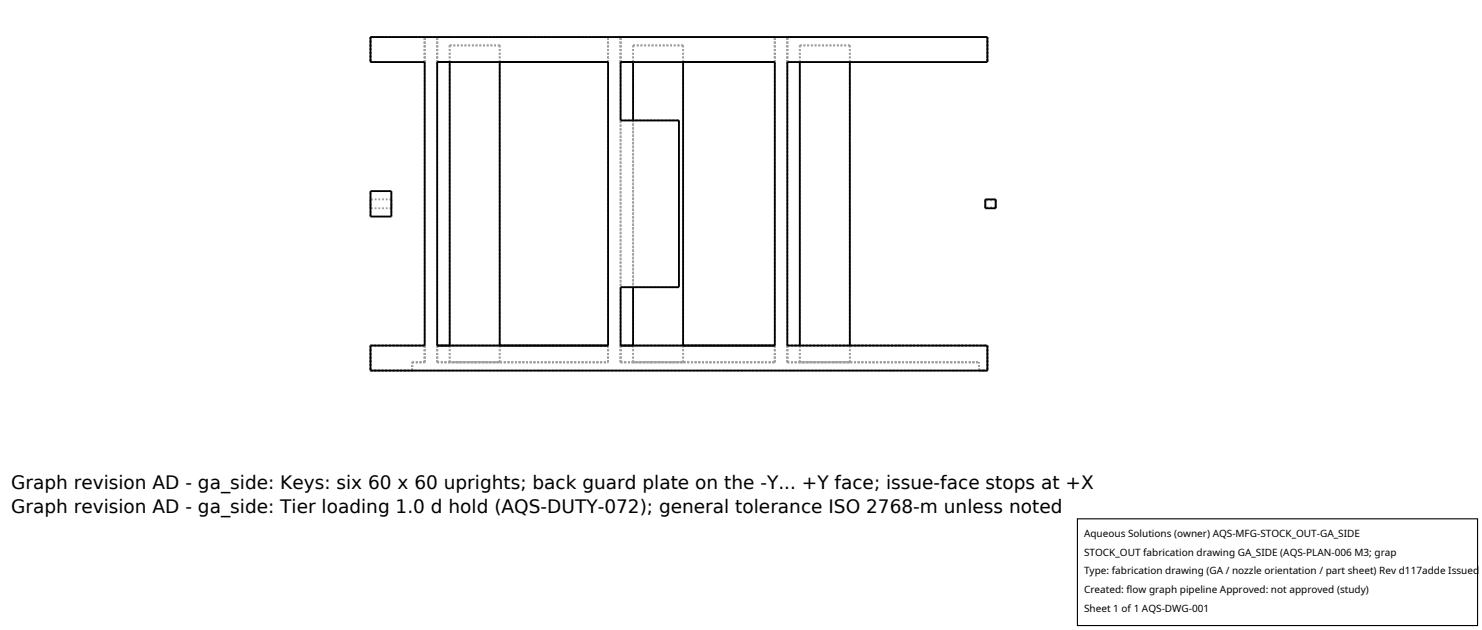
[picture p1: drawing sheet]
<svg xmlns="http://www.w3.org/2000/svg" width="212mm" height="90mm" viewBox="0 0 212 90" stroke-linecap="round" stroke-linejoin="round" font-family="sans-serif">
<defs><g id="words">
<g font-size="2.6">
<text x="1.6" y="69.8">Graph revision AD - ga_side: Keys: six 60 x 60 uprights; back guard plate on the -Y... +Y face; issue-face stops at +X</text>
<text x="1.6" y="73.3">Graph revision AD - ga_side: Tier loading 1.0 d hold (AQS-DUTY-072); general tolerance ISO 2768-m unless noted</text>
</g>
<g font-size="1.4">
<text x="154.8" y="76.6">Aqueous Solutions (owner) AQS-MFG-STOCK_OUT-GA_SIDE</text>
<text x="154.8" y="79.3">STOCK_OUT fabrication drawing GA_SIDE (AQS-PLAN-006 M3; grap</text>
<text x="154.8" y="82">Type: fabrication drawing (GA / nozzle orientation / part sheet) Rev d117adde Issued</text>
<text x="154.8" y="84.7">Created: flow graph pipeline Approved: not approved (study)</text>
<text x="154.8" y="87.4">Sheet 1 of 1 AQS-DWG-001</text>
</g>
</g></defs>
<g fill="none" stroke="#a0a0a0" stroke-width=".26" stroke-dasharray=".3 .3" stroke-linecap="butt">
<path d="M52.9 5.3h88.1M52.9 5.3v3.6M52.9 8.9h7.8M52.9 5.3h7.8M60.7 8.9v40.4M60.7 8.9v-3.6M62.4 8.9h24.4M62.4 8.9v40.4M62.4 5.3h24.4M62.4 8.9v-3.6M64.2 8.9h7.2M64.2 6.5h7.2"/>
<path d="M64.2 6.5v2.4M64.2 6.5v45.2M71.4 6.5v45.2M71.4 6.5v2.4M86.8 8.9v40.4M86.8 8.9v-3.6M88.6 8.9h22.1M88.6 8.9v40.4M88.6 5.3h22.1M88.6 17.2v23.8M88.6 8.9v-3.6M88.6 17.2h8.4"/>
<path d="M90.4 8.9h7.2M90.4 6.5h7.2M90.4 6.5v2.4M90.4 17.2v23.8M90.4 6.5v45.2M97 17.2v23.8M97.6 6.5v45.2M97.6 6.5v2.4M110.7 8.9v40.4M110.7 8.9v-3.6M112.4 8.9v40.4M112.4 8.9h28.6"/>
<path d="M112.4 5.3h28.6M112.4 8.9v-3.6M114.2 6.5h7.2M114.2 6.5v2.4M114.2 6.5v45.2M121.4 6.5v45.2M121.4 6.5v2.4M141 5.3v3.6M52.9 30.9v-3.6M52.9 29.1v.6M52.9 29.7v-1.2M52.9 28.5v.6"/>
<path d="M55.9 30.9v-3.6M55.9 29.1v.6M55.9 29.7v-1.2M55.9 28.5v.6M55.9 28.5h-3M55.9 29.7h-3M140.7 29.7v-1.2M140.7 29.1v.5M140.7 29.6v-1M140.7 28.6v.5M142.2 29.7v-1.2M142.2 29.1v.5"/>
<path d="M142.2 29.6v-1M142.2 28.6v.5M142.2 28.6h-1.5M142.2 29.6h-1.5M52.9 49.3h7.8M52.9 49.3v3.6M52.9 52.9h6M58.9 51.7h1.8M58.9 52.9v-1.2M60.7 51.7v-2.4M62.4 49.3h24.4M62.4 51.7v-2.4"/>
<path d="M62.4 51.7h24.4M64.2 49.3h7.2M64.2 51.7h7.2M64.2 49.3v2.4M71.4 49.3v2.4M86.8 51.7v-2.4M88.6 49.3h22.1M88.6 51.7v-2.4M88.6 51.7h22.1M88.6 41h8.4M90.4 49.3h7.2M90.4 51.7h7.2"/>
<path d="M90.4 49.3v2.4M97.6 49.3v2.4M110.7 51.7v-2.4M112.4 49.3h28.6M112.4 51.7v-2.4M112.4 51.7h27.4M114.2 51.7h7.2M114.2 49.3v2.4M121.4 49.3v2.4M139.8 52.9h1.2M139.8 52.9v-1.2M141 52.9h-88.1"/>
<path d="M141 49.3v3.6"/>
</g>
<path d="M52.9 5.3h88.1v3.6h-28.6v40.4h28.6v3.6h-88.1v-3.6h7.8v-40.4h-7.8zM62.4 8.9h24.4v40.4h-24.4zM64.2 8.9v40.4M71.4 8.9v40.4M88.6 8.9h22.1v40.4h-22.1v-8.3h8.4v-23.8h-8.4zM90.4 8.9v8.3M97.6 8.9v40.4M114.2 8.9v40.4M121.4 8.9v40.4M52.9 27.3h3v3.6h-3zM140.7 28.5h1.5v1.2h-1.5zM90.4 41v8.3" fill="none" stroke="#000" stroke-width=".26"/>
<path d="M153.9 74.1h57.1v15.2h-57.1z" fill="#fff" stroke="#000" stroke-width=".16"/>
<use href="#words"/>
</svg>
